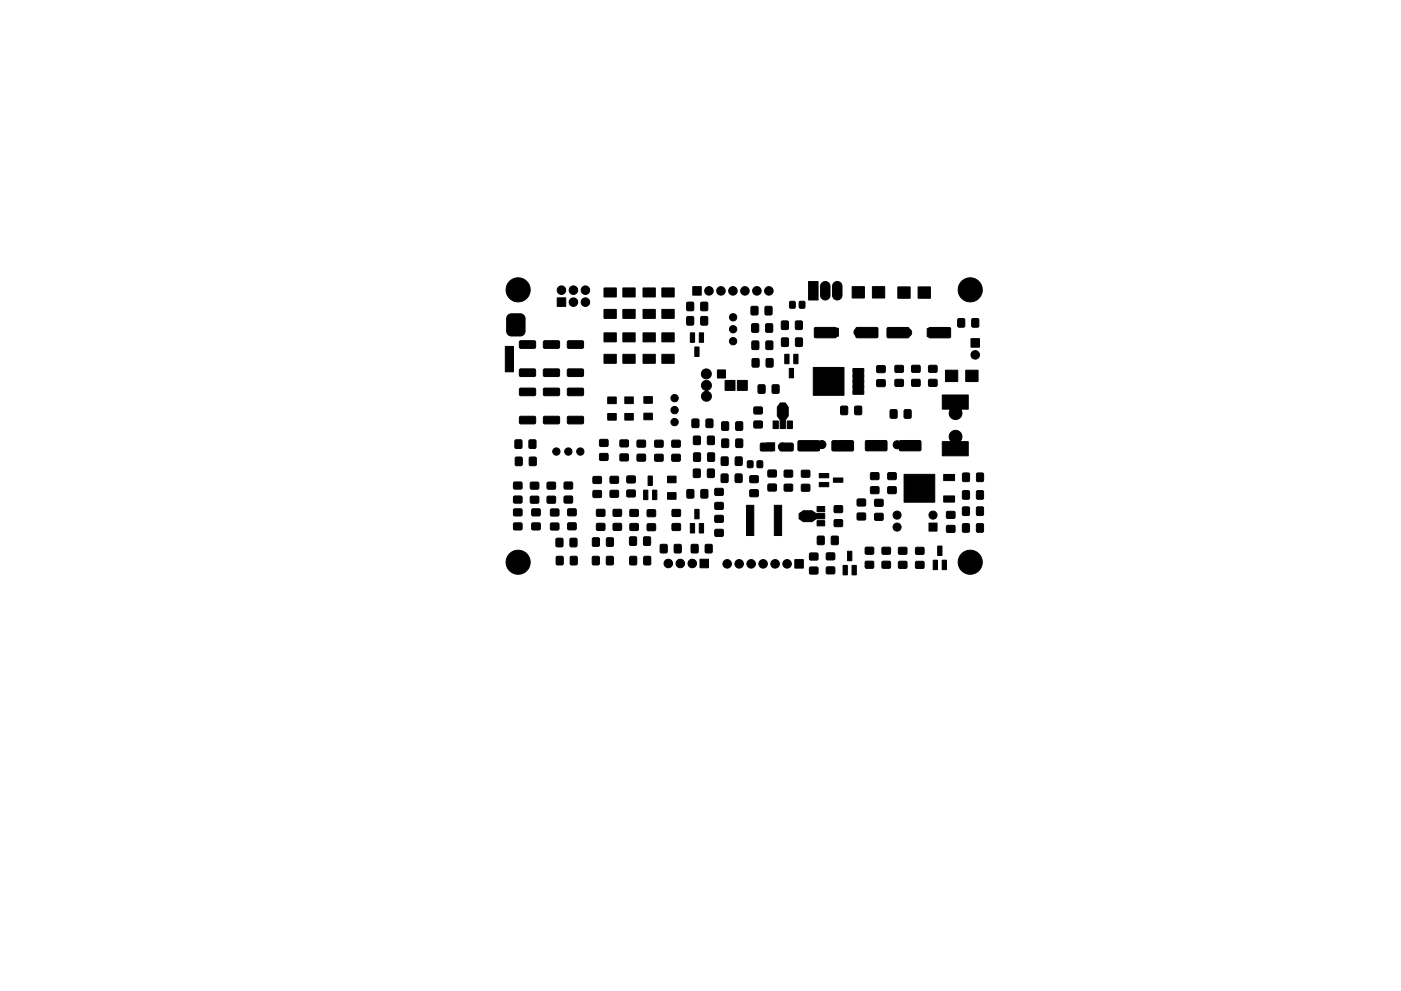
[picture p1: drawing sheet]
<svg xmlns="http://www.w3.org/2000/svg" width="297mm" height="210mm" viewBox="0 0 297 210" stroke-linecap="round" stroke-linejoin="round" font-family="sans-serif">
<g fill="#000" stroke="#000" stroke-width=".21">
<path d="M171.5 59.8h1.9v3.8h-2zM174.2 60.1l.5-.3h.5l.5 .2 .3 .5-.1 2.4-.3 .5-.4 .2-.8-.1-.4-.7v-2.1zM176.8 60.1l.4-.3h.6l.4 .2 .3 .5v2.4l-.3 .5-.4 .2-.8-.1-.5-.7v-2.1zM107.1 73.5h1.8v5.4h-1.8zM107.7 66.9l.6-.3h2l.4 .1 .4 .3 .2 .6v2.7l-.1 .4-.3 .4-.6 .2h-1.9l-.4-.1-.4-.3-.2-.6v-2.7zM110.2 78.4l3.2-.1 .2 .3-.1 1.1-.3 .2h-2.9l-.2-.3zM110.2 72.4l3.2-.1 .2 .3-.1 1.1-.3 .2h-2.9l-.2-.3zM115.3 78.4l3.1-.1 .2 .3v1.1l-.3 .2h-2.9l-.2-.3zM115.3 72.4l3.1-.1 .2 .3v1.1l-.3 .2h-2.9l-.2-.3zM118.2 63.2h1.7v1.8h-1.7zM120.4 78.4l3.1-.1 .2 .3v1.1l-.3 .2h-2.9l-.2-.3zM120.4 72.4l3.1-.1 .2 .3v1.1l-.3 .2h-2.9l-.2-.3z"/>
<path d="M128.1 75.2h2.5v1.9h-2.5zM128.1 70.6h2.5v1.9h-2.5zM128.1 65.7h2.5v1.8h-2.5zM128.1 61.1h2.5v1.9h-2.5zM132.1 75.2h2.5v1.9h-2.5zM132.1 70.6h2.5v1.9h-2.5zM132.1 65.7h2.5v1.8h-2.5zM132.1 61.1h2.5v1.9h-2.5zM136.3 75.2h2.6v1.9h-2.6zM136.3 70.6h2.6v1.9h-2.6zM136.3 65.7h2.6v1.8h-2.6zM136.3 61.1h2.6v1.9h-2.6z"/>
<path d="M140.3 75.2h2.6v1.9h-2.6zM140.3 70.6h2.6v1.9h-2.6zM140.3 65.7h2.6v1.8h-2.6zM140.3 61.1h2.6v1.9h-2.6zM145.6 67.2l1.2-.1 .2 .2 .1 1.4-.1 .2-1.1 .1-.3-.1zM145.6 64.2l1.2-.1 .2 .1 .1 1.4-.1 .3h-1.1l-.3-.1zM146.4 70.6l.9 .1-.1 1.9h-.8zM147.3 73.6l.9 .1v1.9h-.9zM146.9 60.8h1.8v1.8h-1.8zM148.3 70.6l.9 .1-.1 1.9h-.8zM148.6 67.2l1.2-.1 .2 .2 .1 1.4-.1 .2-1.1 .1-.3-.1zM148.6 64.2l1.2-.1 .2 .1 .1 1.4-.1 .3h-1.1l-.3-.1z"/>
<path d="M152.1 78.5h1.7v1.7h-1.7zM159.3 65.1l1.1-.1 .3 .1v1.4l-.1 .3h-1.1l-.2-.1zM159.4 68.8l1.2-.1 .2 .1 .1 1.4-.1 .3h-1.1l-.3-.1zM159.5 72.4l1.1-.1 .2 .1 .1 1.5-.1 .2-1.1 .1-.3-.1zM159.5 76.2l1.1-.1 .3 .1 .1 1.4-.2 .2-1.1 .1-.2-.1zM162.3 65.1l1.1-.1 .2 .1 .1 1.4-.1 .3h-1.1l-.3-.1zM162.4 68.8l1.1-.1 .3 .1v1.4l-.1 .3h-1.1l-.2-.1zM162.4 72.4l1.2-.1 .2 .1 .1 1.5-.1 .2-1.1 .1-.3-.1zM162.5 76.2l1.1-.1 .3 .1v1.4l-.1 .2-1.1 .1-.2-.1zM165.7 68.2l1.2-.1 .2 .1 .1 1.4-.1 .3h-1.1l-.3-.1zM165.7 71.8l1.2-.1 .2 .1 .1 1.4-.1 .3h-1.1l-.3-.1zM166.4 75.2h.9v2l-.9-.1z"/>
<path d="M167.4 78.2h.8v2l-.9-.1zM167.5 64l.8-.1 .3 .1v1.1l-.1 .2h-1.1zM168.3 75.2h.9v2l-.9-.1zM168.7 68.2l1.1-.1 .3 .1v1.4l-.1 .3h-1.1l-.2-.1zM168.7 71.8l1.1-.1 .3 .1 .1 1.4-.2 .3h-1.1l-.2-.1zM169.5 64l.9-.1 .2 .1 .1 1.1-.1 .2h-1.1zM172.7 69.6l4.3-.1 .7 .1 .1 1.7-.4 .1-.4 .3h-4.1l-.3-.3zM172.5 78h6.4v5.9h-6.4zM180.9 78.2h2.2v.8l-.1 .2 .1 .2v.8l-.1 .1 .1 .2v.8l-.1 .2 .1 .2v.7l-.1 .2 .1 .2v.8h-2.3v-.8l.2-.1-.2-.3v-.7l.2-.2-.2-.2v-.8l.2-.1-.2-.2v-.8l.2-.2zM180.7 60.8h2.6v2.4h-2.6zM181.5 69.6l4.5-.1 .1 .3v1.7l-.3 .2-4.2-.1-.5-1.1zM185.9 77.6h1.7l.1 .3v1l-.3 .2-1.4-.1-.1-.2z"/>
<path d="M185 60.8h2.6v2.4h-2.6zM189.8 77.6l1.6-.1 .2 .3-.1 1.1-.2 .1h-1.5l-.1-.3zM188.1 69.6l4.4-.1 .7 .7v.6l-.7 .9h-4.2l-.2-.3zM190.4 60.9h2.5v2.4h-2.5zM193.3 77.6l1.7-.1 .1 .3v1.1l-.3 .1h-1.4l-.1-.3zM194.7 60.9h2.5v2.4h-2.5zM196.9 77.6l1.7-.1 .1 .3v1.1l-.3 .1h-1.4l-.2-.3zM196.6 69.7l.6-.2h4.2l.2 .3-.1 1.7-.3 .2h-4.2l-.4-.3zM200.5 78.6h2.5v2.3h-2.5zM203.1 67.7l1.1-.1 .3 .1 .1 1.4-.2 .3h-1.1l-.2-.1zM206.1 67.7l1.1-.1 .3 .1v1.4l-.1 .3h-1.1l-.2-.1zM204.8 78.6h2.5v2.3h-2.5z"/>
<path d="M205.9 71.9h1.8v1.7h-1.8zM109.2 93.4l1.2-.1 .2 .1 .1 1.4-.1 .3-1.1 .1-.3-.2zM109.3 97.1l1.1-.1 .3 .1v1.4l-.1 .2-1.1 .1-.2-.1zM110.2 88.4l3.2-.1 .2 .3v1.1l-.3 .2h-3l-.2-.3zM110.2 82.4h3.2l.2 .2v1.2l-.3 .2-3-.1-.2-.3zM112.2 93.4l1.1-.1 .3 .1 .1 1.4-.2 .3-1.1 .1-.2-.2zM112.3 97.1l1.1-.1 .3 .1v1.4l-.1 .2-1.1 .1-.2-.1zM115.3 88.4l3.2-.1 .2 .3-.1 1.1-.3 .2h-2.9l-.2-.3zM115.3 82.4h3.2l.2 .2-.1 1.2-.3 .2-2.9-.1-.2-.3zM120.4 88.4l3.1-.1 .2 .3v1.1l-.3 .2h-2.9l-.2-.3zM120.4 82.4h3.1l.2 .2v1.2l-.3 .2-2.9-.1-.2-.3zM127.2 96.3l1.6-.1 .1 .3v1.1l-.3 .1h-1.4l-.1-.3z"/>
<path d="M127.2 93.3h1.6l.1 .2v1.1l-.3 .1h-1.4l-.1-.3zM128.9 87.7h1.7v1.4h-1.7zM128.9 84.2h1.7v1.4h-1.7zM131.5 96.4l1.6-.1 .2 .3-.1 1.1-.3 .1h-1.4l-.1-.3zM131.5 93.4h1.6l.2 .2-.1 1.1-.3 .1h-1.4l-.1-.3zM132.5 87.7h1.8v1.4h-1.8zM132.5 84.2h1.8v1.4h-1.8zM135.1 96.4h1.7l.1 .3-.1 1-.2 .2-1.4-.1-.2-.3zM135.1 93.5l1.7-.1 .1 .3-.1 1.1-.2 .1-1.4-.1-.2-.2zM136.5 87.7h1.8v1.3h-1.8zM136.5 84.2h1.8v1.3h-1.8zM138.9 96.4h1.6l.1 .3v1l-.3 .2-1.4-.1-.1-.2z"/>
<path d="M138.9 93.5l1.6-.1 .1 .3v1.1l-.3 .1-1.4-.1-.1-.2zM142.5 96.4h1.6l.2 .3-.1 1-.3 .2-1.4-.1-.1-.2zM142.5 93.5l1.6-.1 .2 .3-.1 1.1-.3 .1-1.4-.1-.1-.2zM146.8 89l1.1-.1 .2 .1 .1 1.4-.1 .3h-1.1l-.3-.1zM147.1 99.6l1.1-.1 .2 .1 .1 1.4-.1 .3h-1.1l-.3-.1zM147.1 92.6l1.1-.1 .2 .1 .1 1.4-.1 .3-1.1 .1-.2-.2zM147.1 96.2l1.1-.1 .3 .1 .1 1.4-.2 .2-1.1 .1-.2-.1zM149.1 81l.8-.3 .7 .4 .2 .6v.4l-.5 .6a.24 .24 0 0 0-.4 .2 .24 .24 0 0 0 .4 .2l.4 .5 .1 .6-.3 .7-.6 .2-.7-.2-.4-.5v-.6l.4-.6a.27 .27 0 0 0 .3-.1 .27 .27 0 0 0 0-.3l-.5-.3-.2-.5v-.6zM149.7 89l1.2-.1 .2 .1 .1 1.4-.1 .3h-1.1l-.3-.1zM150 99.6l1.2-.1 .2 .1 .1 1.4-.1 .3h-1.1l-.3-.1zM150 92.6l1.2-.1 .2 .1 .1 1.4-.1 .3-1.1 .1-.3-.2zM150.1 96.2l1.1-.1 .3 .1v1.4l-.1 .2-1.1 .1-.2-.1z"/>
<path d="M153 97l1.1-.1 .2 .1 .1 1.5-.1 .2-1.1 .1-.3-.1zM153.1 89.6l1.1-.1 .2 .1 .1 1.4-.1 .3h-1.1l-.3-.1zM153.1 93.2l1.1-.1 .3 .1v1.5l-.1 .2-1.1 .1-.2-.2zM153.8 80.7h2v2.1h-2zM155.9 97l1.2-.1 .2 .1 .1 1.5-.1 .2-1.1 .1-.3-.1zM156 89.6l1.2-.1 .2 .1 .1 1.4-.1 .3h-1.1l-.3-.1zM156 93.2l1.2-.1 .2 .1 .1 1.5-.1 .2-1.1 .1-.3-.2zM156.3 80.7h2.1v2.1h-2.1zM158.5 97.8l.9-.1 .2 .2 .1 1-.1 .3-1.1-.1zM159.9 89.4h1.6l.2 .2-.1 1.1-.3 .1h-1.4l-.1-.3zM159.9 86.4h1.6l.2 .2-.1 1.1-.3 .2-1.4-.1-.1-.3zM160.6 97.8l.8-.1 .3 .2v1l-.1 .3-1.1-.1z"/>
<path d="M160.8 81.7l1.1-.1 .3 .1v1.5l-.1 .2-1.1 .1-.2-.1zM161.3 94.1l2.9-.2v1.7l-2.8 .1-.2-.3zM162.9 99.8h1.6l.1 .2v1.1l-.3 .1h-1.4l-.1-.3zM163.9 89.3l1.1 .1v1.5h-1.1zM163.8 81.7l1.1-.1 .2 .1 .1 1.5-.1 .2-1.1 .1-.3-.1zM165.3 94.2l.5-.3 2.2 .1 .2 .3v1.2l-.3 .2h-2.4l-.5-.7zM165.4 85.5h1.1l.6 .9v1.8l-.6 .9v1.8h-1.1v-1.8l-.6-.9v-1.8zM166.3 99.8h1.7l.1 .2-.1 1.1-.2 .2-1.4-.1-.2-.3zM166.9 89.3l1.1 .1v1.5h-1.1zM170 99.8h1.6l.1 .3v1l-.3 .2-1.4-.1-.1-.2zM169.2 93.6l5.3-.1 .5 .4 .1 .5-.2 .5-.6 .3a.38 .38 0 0 0-.5 .3l-.3 .2h-4.1l-.2-.3zM178.3 86.3l1.1-.1 .3 .1v1.4l-.1 .2-1.1 .1-.2-.1z"/>
<path d="M176.4 93.6l4.4-.1 .2 .3v1.7l-.3 .2h-4.1l-.2-.3zM181.3 86.3l1.1-.1 .3 .1v1.4l-.1 .2-1.1 .1-.2-.1zM185.9 80.6h1.7l.1 .2v1.1l-.3 .2-1.4-.1-.1-.3zM183.5 93.6l4.4-.1 .2 .3v1.7l-.3 .2-4.1-.1-.2-.3zM188.8 87l1.1-.1 .3 .1v1.4l-.1 .3-1.1 .1-.2-.2zM189.8 80.6l1.6-.1 .2 .3-.1 1.1-.2 .1-1.5-.1-.1-.2zM191.7 87l1.2-.1 .2 .1 .1 1.4-.1 .3-1.1 .1-.3-.2zM193.3 80.6l1.7-.1 .1 .3v1.1l-.3 .1-1.4-.1-.1-.2zM189.6 93.7l.4-.2 .7 .1 .3-.1h4l.2 .1 .1 1.7-.2 .3-4.1 .1-.3-.2a.41 .41 0 0 0-.7-.3l-.4-.2-.2-.5v-.3zM196.9 80.6l1.7-.1 .1 .3v1.1l-.3 .1-1.4-.1-.2-.2zM201.6 91.7l.8-.4 .9 .2 .4 .4 .2 .4v.5l-.2 .9h1.6v3h-5.5v-3h1.7l-.3-1.1zM199.8 83.8h5.5v3h-1.5l.1 1-.3 .8-.8 .4-.9-.2-.4-.3-.2-.5 .1-1.1-1.6-.1z"/>
<path d="M108.9 111h1.7l.1 .2v1.1l-.3 .1h-1.4l-.1-.3zM108.9 108h1.7l.1 .3v1l-.3 .2-1.4-.1-.1-.2zM108.9 105.3h1.7l.1 .2v1.1l-.3 .2-1.4-.1-.1-.3zM108.9 102.4l1.7-.1 .1 .3v1l-.3 .2-1.4-.1-.1-.2zM112.5 105.3h1.6l.2 .3-.1 1-.3 .2-1.4-.1-.1-.2zM112.5 102.4l1.6-.1 .2 .3-.1 1.1-.3 .1h-1.4l-.1-.3zM112.8 111h1.6l.2 .2-.1 1.1-.2 .1h-1.5l-.1-.3zM112.8 108h1.6l.2 .3-.1 1-.2 .2-1.5-.1-.1-.2zM116 105.3h1.7l.1 .3v1l-.3 .2-1.4-.1-.1-.2zM116 102.4l1.7-.1 .1 .3v1.1l-.3 .1h-1.4l-.1-.3zM116.8 111h1.6l.1 .3v1l-.3 .2-1.4-.1-.1-.2zM116.8 108.1l1.6-.1 .1 .3v1.1l-.3 .1-1.4-.1-.1-.2z"/>
<path d="M117.9 114.3l1.2-.1 .2 .1 .1 1.4-.1 .3h-1.1l-.3-.1zM118 118.1l1.1-.1 .3 .1v1.5l-.1 .2-1.1 .1-.2-.1zM119.7 105.3h1.6l.1 .2v1.1l-.3 .2-1.4-.1-.1-.3zM119.7 102.4l1.6-.1 .1 .3v1l-.3 .2-1.4-.1-.1-.2zM120.4 111h1.7l.1 .2-.1 1.1-.2 .1h-1.4l-.2-.3zM120.4 108h1.7l.1 .2-.1 1.1-.2 .2-1.4-.1-.2-.3zM120.9 114.3l1.1-.1 .3 .1 .1 1.4-.2 .3h-1.1l-.2-.1zM121 118.1l1.1-.1 .2 .1 .1 1.5-.1 .2-1.1 .1-.3-.1zM125.6 118.1l1.2-.1 .2 .1 .1 1.5-.1 .2-1.1 .1-.3-.1zM125.7 114.2l1.1-.1 .2 .1 .1 1.4-.1 .3h-1.1l-.3-.1zM125.8 104.1h1.6l.1 .3v1l-.3 .2-1.4-.1-.1-.2zM125.8 101.2l1.6-.1 .1 .3v1.1l-.3 .1-1.4-.1-.1-.2z"/>
<path d="M126.5 111.1h1.6l.2 .2-.1 1.1-.2 .1h-1.4l-.2-.3zM126.5 108.1h1.6l.2 .3-.1 1-.2 .2-1.4-.1-.2-.2zM128.6 118.1l1.2-.1 .2 .1 .1 1.5-.2 .2-1 .1-.3-.1zM128.6 114.2l1.2-.1 .2 .1 .1 1.4-.1 .3h-1.1l-.3-.1zM129.4 104.1h1.6l.2 .2-.1 1.1-.3 .1h-1.4l-.1-.3zM129.4 101.1h1.6l.2 .2-.1 1.1-.3 .2-1.4-.1-.1-.3zM130 111.1h1.7l.1 .2v1.1l-.3 .1h-1.4l-.1-.3zM130 108.1h1.7l.1 .3v1l-.3 .2-1.4-.1-.1-.2zM132.9 104h1.7l.1 .2v1.1l-.3 .2-1.4-.1-.1-.3zM132.9 101.1l1.7-.1 .1 .3v1.1l-.3 .1-1.4-.1-.1-.2zM133.5 114l1.2-.1 .2 .1 .1 1.4-.1 .3h-1.1l-.3-.1zM133.6 118.1l1.1-.1 .2 .1 .1 1.5-.1 .2-1.1 .1-.3-.1z"/>
<path d="M133.6 111.1h1.6l.2 .3-.1 1-.2 .2-1.5-.1-.1-.2zM133.6 108.2l1.6-.1 .2 .3-.1 1.1-.2 .1-1.5-.1-.1-.2zM136.5 104h.9l-.1 2h-.8zM136.5 114l1.1-.1 .3 .1 .1 1.4-.2 .3h-1.1l-.2-.1zM136.5 118.1l1.2-.1 .2 .1 .1 1.5-.1 .2-1.1 .1-.3-.1zM137.4 101h.9v2h-.9zM137.3 111.2l1.6-.1 .1 .3v1.1l-.3 .1h-1.4l-.1-.3zM137.3 108.2h1.6l.1 .2v1.1l-.3 .1h-1.4l-.1-.3zM138.4 104h.9l-.1 2h-.8zM140 115.6l1.2-.1 .2 .1 .1 1.4-.1 .3h-1.1l-.3-.1zM141.5 104.5h1.8v1.4h-1.8zM141.5 101h1.8v1.4h-1.8z"/>
<path d="M142.5 111.1h1.7l.1 .3v1l-.3 .2-1.4-.1-.1-.2zM142.5 108.2l1.7-.1 .1 .3v1.1l-.3 .1-1.4-.1-.1-.2zM143 115.6l1.1-.1 .3 .1 .1 1.4-.2 .3h-1.1l-.2-.1zM145.7 103.9l1.1-.1 .3 .2v1.4l-.1 .2-1.1 .1-.2-.1zM146.4 111.1h.9l-.1 2-.8-.1zM146.6 115.6l1.1-.1 .3 .1v1.4l-.1 .3h-1.1l-.2-.1zM147.3 108.1h.9v2l-.9-.1zM148.3 111.1h.9l-.1 2-.8-.1zM148.7 103.9l1.1-.1 .2 .2 .1 1.4-.1 .2-1.1 .1-.3-.1zM148.4 118.7h1.8v1.7h-1.8zM149.6 115.6l1.1-.1 .3 .1v1.4l-.1 .3h-1.1l-.2-.1zM151.6 112.4l1.6-.1 .2 .3-.1 1.1-.2 .1h-1.4l-.2-.3z"/>
<path d="M151.6 109.4h1.6l.2 .2-.1 1.1-.2 .1h-1.4l-.2-.3zM151.6 106.7l1.6-.1 .2 .3-.1 1.1-.2 .1-1.4-.1-.2-.2zM151.6 103.7l1.6-.1 .2 .3-.1 1.1-.2 .1h-1.4l-.2-.3zM152.9 100.6l1.2-.1 .2 .2 .1 1.4-.1 .2-1.1 .1-.3-.1zM155.9 100.6l1.2-.1 .2 .2 .1 1.4-.2 .2-1 .1-.3-.1zM158.3 107.2h1.5v6.4h-1.5zM159 104l1.7-.1 .1 .3-.1 1.1-.2 .1h-1.4l-.2-.3zM159 101h1.7l.1 .2-.1 1.1-.2 .1h-1.4l-.2-.3zM162.9 102.8l1.6-.1 .1 .3v1.1l-.3 .1-1.4-.1-.1-.2zM164.2 107.2h1.5v6.4h-1.5zM166.3 102.8l1.7-.1 .1 .3-.1 1.1-.2 .1h-1.4l-.2-.3zM168.5 118.7h1.8v1.8h-1.8z"/>
<path d="M170 102.8h1.6l.1 .2v1.1l-.3 .2-1.4-.1-.1-.3zM169.4 109l.9-.6h1.8l1 .6h1.7l.1 1-1.8 .1-1 .6h-1.8l-.9-.7zM171.7 117.4h1.6l.2 .2-.1 1.1-.3 .1h-1.4l-.1-.3zM173.3 113.8l1.2-.1 .2 .1 .1 1.5-.1 .2-1.1 .1-.3-.1zM173.3 110.5h1.5v1.1h-1.5zM173.3 107.5h1.5v1.1h-1.5zM173.7 102.4h2v.8l-2 .1zM173.7 100.5h2v.8l-2 .1zM175.2 117.4l1.7-.1 .1 .3v1.1l-.3 .1h-1.4l-.1-.3zM176.3 113.8l1.1-.1 .3 .1 .1 1.5-.2 .2-1.1 .1-.2-.1zM176.9 110.3h1.6l.2 .2-.1 1.1-.2 .2-1.4-.1-.2-.3zM176.9 107.4l1.6-.1 .2 .3-.1 1-.2 .2-1.4-.1-.2-.2z"/>
<path d="M176.7 101.4h2v.9h-2zM178.8 120h.9l-.1 2-.8-.1zM179.7 117h.9v2l-.9-.1zM180.7 120h.9l-.1 2-.8-.1zM181.8 108.9h1.6l.2 .2-.1 1.1-.3 .1h-1.4l-.1-.3zM181.8 105.9h1.6l.2 .3-.1 1-.3 .2-1.4-.1-.1-.2zM183.5 119.2l1.6-.1 .2 .3-.1 1.1-.2 .1-1.5-.1-.1-.2zM183.5 116.2l1.6-.1 .2 .3-.1 1.1-.2 .1h-1.5l-.1-.3zM184.6 103.3h1.7l.1 .2-.1 1.1-.2 .2-1.4-.1-.2-.3zM184.6 100.4l1.7-.1 .1 .3-.1 1.1-.2 .1-1.4-.1-.2-.2zM185.5 109l1.6-.1 .2 .3-.1 1.1-.3 .1h-1.4l-.1-.3zM185.5 106h1.6l.2 .2-.1 1.1-.3 .1h-1.4l-.1-.3z"/>
<path d="M187 119.2l1.7-.1 .1 .3v1.1l-.3 .1-1.4-.1-.1-.2zM187 116.2l1.7-.1 .1 .3v1.1l-.3 .1h-1.4l-.1-.3zM188.3 103.3h1.6l.1 .2v1.1l-.3 .2-1.4-.1-.1-.3zM188.3 100.4l1.6-.1 .1 .3v1.1l-.3 .1-1.4-.1-.1-.2zM190.5 119.2l1.7-.1 .1 .3v1.1l-.3 .1-1.4-.1-.1-.2zM190.5 116.2l1.7-.1 .1 .3v1.1l-.3 .1h-1.4l-.1-.3zM194.2 119.2l1.6-.1 .1 .3v1.1l-.3 .1h-1.4l-.1-.3zM194.2 116.2h1.6l.1 .2v1.1l-.3 .1h-1.4l-.1-.3zM191.7 100.7h6.5v5.8h-6.5zM197 111h1.7v1.7h-1.7zM197.9 118.9h.9l-.1 2-.8-.1zM198.8 115.9h.9v2l-.9-.1z"/>
<path d="M199.8 118.9h.9l-.1 2-.8-.1zM200.7 111.6l1.7-.1 .1 .3-.1 1-.2 .2-1.4-.1-.2-.2zM200.7 108.6l1.7-.1 .1 .3-.1 1.1-.2 .1h-1.4l-.2-.3zM200.1 105.2h2.3v1.3h-2.3zM200.1 100.7h2.3v1.2l-2.3 .1zM204.1 111.2l1.1-.1 .3 .1 .1 1.4-.2 .3h-1.1l-.2-.1zM204.1 107.6l1.1-.1 .3 .1 .1 1.5-.2 .2-1.1 .1-.2-.1zM204.1 104.2l1.1-.1 .3 .1 .1 1.4-.2 .3h-1.1l-.2-.1zM204.1 100.4l1.2-.1 .2 .2 .1 1.4-.1 .2-1.1 .1-.3-.1zM207.1 111.2l1.1-.1 .3 .1v1.4l-.1 .3h-1.1l-.2-.1zM207.1 107.6l1.1-.1 .3 .1v1.5l-.1 .2-1.1 .1-.2-.1zM207.1 104.2l1.1-.1 .3 .1v1.4l-.1 .3h-1.1l-.2-.1z"/>
<path d="M207.1 100.4l1.1-.1 .3 .2 .1 1.4-.2 .2-1.1 .1-.2-.1zM171.7 120.4l1.6-.1 .2 .3-.1 1.1-.3 .1h-1.4l-.1-.3zM175.2 120.4l1.7-.1 .1 .3v1l-.3 .2-1.4-.1-.1-.2z"/>
<circle cx="109.9" cy="61.5" r="2.55"/>
<circle cx="119" cy="61.6" r=".9"/>
<circle cx="121.6" cy="64.1" r=".9"/>
<circle cx="121.6" cy="61.6" r=".9"/>
<circle cx="124.1" cy="64.1" r=".9"/>
<circle cx="124.1" cy="61.6" r=".9"/>
<circle cx="149.8" cy="79.3" r="1.05"/>
<circle cx="150.3" cy="61.7" r=".9"/>
<circle cx="152.9" cy="61.7" r=".9"/>
<circle cx="155.4" cy="61.7" r=".9"/>
<circle cx="155.4" cy="72.4" r=".77"/>
<circle cx="155.4" cy="69.9" r=".77"/>
<circle cx="155.4" cy="67.3" r=".77"/>
<circle cx="157.9" cy="61.7" r=".9"/>
<circle cx="160.5" cy="61.7" r=".9"/>
<circle cx="163" cy="61.7" r=".9"/>
<circle cx="205.7" cy="61.5" r="2.55"/>
<circle cx="206.8" cy="75.3" r=".9"/>
<circle cx="118" cy="95.8" r=".77"/>
<circle cx="120.5" cy="95.8" r=".77"/>
<circle cx="123" cy="95.8" r=".77"/>
<circle cx="143" cy="89.6" r=".77"/>
<circle cx="143" cy="87" r=".77"/>
<circle cx="143" cy="84.5" r=".77"/>
<circle cx="109.9" cy="119.3" r="2.55"/>
<circle cx="141.7" cy="119.6" r=".9"/>
<circle cx="144.2" cy="119.6" r=".9"/>
<circle cx="146.8" cy="119.6" r=".9"/>
<circle cx="154.2" cy="119.6" r=".9"/>
<circle cx="156.7" cy="119.6" r=".9"/>
<circle cx="159.3" cy="119.6" r=".9"/>
<circle cx="161.8" cy="119.6" r=".9"/>
<circle cx="164.3" cy="119.6" r=".9"/>
<circle cx="166.9" cy="119.6" r=".9"/>
<circle cx="190.2" cy="111.8" r=".85"/>
<circle cx="190.2" cy="109.3" r=".85"/>
<circle cx="197.8" cy="109.3" r=".85"/>
<circle cx="205.7" cy="119.3" r="2.55"/>
</g>
</svg>
